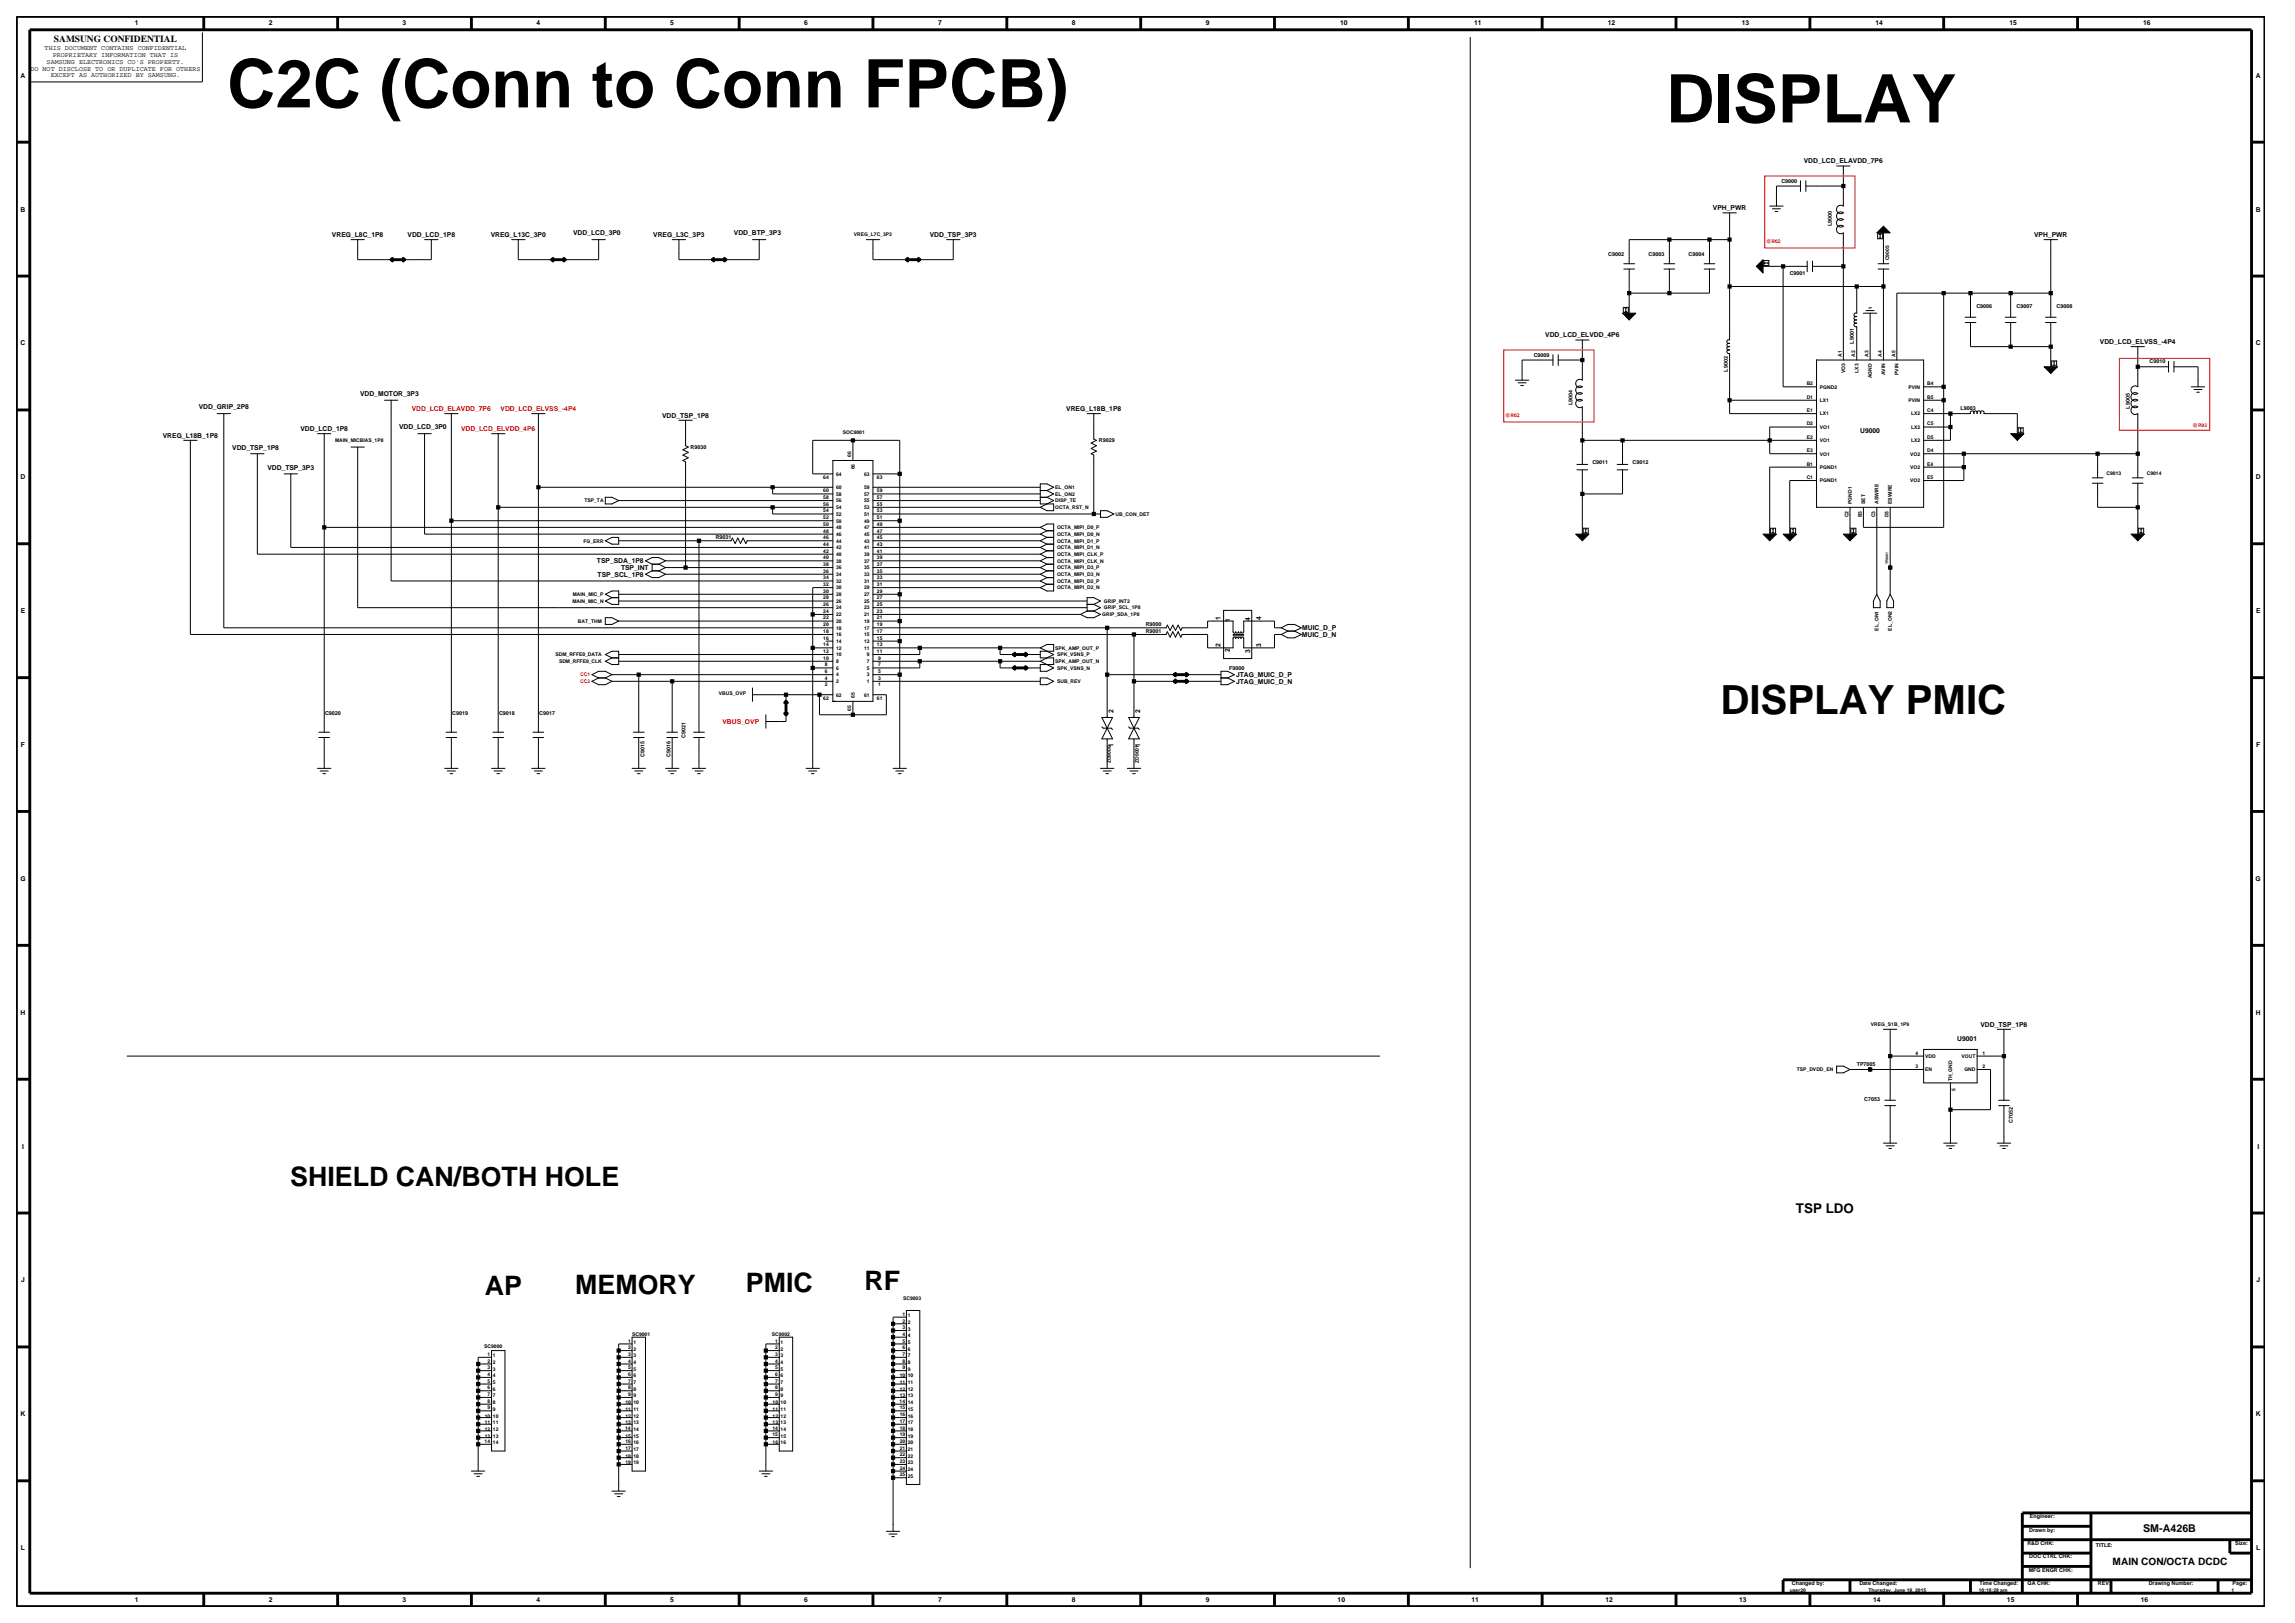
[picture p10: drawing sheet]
<svg xmlns="http://www.w3.org/2000/svg" width="420mm" height="297mm" viewBox="0 0 420 297" stroke-linecap="round" stroke-linejoin="round" font-family="sans-serif">
<defs><g id="words">
<g font-size="12.3">
<text x="41.6" y="19.6">C2C (Conn to Conn FPCB)</text>
<text x="304.9" y="22.4">DISPLAY</text>
</g>
<text font-size="7.4" x="314.9" y="130.7">DISPLAY PMIC</text>
<g font-size="4.9">
<text x="53.1" y="217.1">SHIELD CAN/BOTH HOLE</text>
<text x="88.7" y="237">AP</text>
<text x="105.3" y="236.7">MEMORY</text>
<text x="136.5" y="236.4">PMIC</text>
<text x="158.2" y="236.1">RF</text>
</g>
<text font-size="2.5" x="328.7" y="222">TSP LDO</text>
<text font-size="2" x="392.2" y="280.3">SM-A426B</text>
<text font-size="1.9" x="386.6" y="286.3">MAIN CON/OCTA DCDC</text>
<text font-size="1.7" x="9.9" y="7.7">SAMSUNG CONFIDENTIAL</text>
<g font-size="1.2">
<text x="24.7" y="4.7">1</text>
<text x="49.2" y="4.7">2</text>
<text x="73.7" y="4.7">3</text>
<text x="98.2" y="4.7">4</text>
<text x="122.7" y="4.7">5</text>
<text x="147.2" y="4.7">6</text>
<text x="171.7" y="4.7">7</text>
<text x="196.2" y="4.7">8</text>
<text x="220.7" y="4.7">9</text>
<text x="245.3" y="4.7">10</text>
<text x="269.8" y="4.7">11</text>
<text x="294.3" y="4.7">12</text>
<text x="318.7" y="4.7">13</text>
<text x="343.2" y="4.7">14</text>
<text x="367.7" y="4.7">15</text>
<text x="392.2" y="4.7">16</text>
<text x="8.2" y="9.2">THIS DOCUMENT CONTAINS CONFIDENTIAL</text>
<text x="8.5" y="11.7">SAMSUNG ELECTRONICS CO'S PROPERTY.</text>
<text x="9.6" y="10.5">PROPRIETARY INFORMATION THAT IS</text>
<text x="3.8" y="14.2">A</text>
<text x="5.6" y="12.9">DO NOT DISCLOSE TO OR DUPLICATE FOR OTHERS</text>
<text x="9.3" y="14.1">EXCEPT AS AUTHORIZED BY SAMSUNG.</text>
<text x="412.8" y="14.2">A</text>
<text x="330.1" y="29.9">VDD_LCD_ELAVDD_7P6</text>
<text x="3.8" y="38.7">B</text>
<text x="313.5" y="38.5">VPH_PWR</text>
<text x="412.8" y="38.7">B</text>
<text x="60.8" y="43.4">VREG_L8C_1P8</text>
<text x="74.6" y="43.4">VDD_LCD_1P8</text>
<text x="89.8" y="43.4">VREG_L13C_3P0</text>
<text x="104.9" y="43.1">VDD_LCD_3P0</text>
<text x="119.5" y="43.4">VREG_L3C_3P3</text>
<text x="134.3" y="43.1">VDD_BTP_3P3</text>
<text x="170.2" y="43.4">VDD_TSP_3P3</text>
<text x="372.2" y="43.4">VPH_PWR</text>
<text x="3.8" y="63.2">C</text>
<text x="282.8" y="61.7">VDD_LCD_ELVDD_4P6</text>
<text x="384.3" y="63">VDD_LCD_ELVSS_-4P4</text>
<text x="412.8" y="63.2">C</text>
<text x="36.4" y="74.9">VDD_GRIP_2P8</text>
<text x="65.9" y="72.4">VDD_MOTOR_3P3</text>
<text x="121.2" y="76.4">VDD_TSP_1P8</text>
<text x="195.1" y="75.2">VREG_L18B_1P8</text>
<text x="29.8" y="80.1">VREG_L18B_1P8</text>
<text x="42.5" y="82.3">VDD_TSP_1P8</text>
<text x="55" y="78.9">VDD_LCD_1P8</text>
<text x="73" y="78.6">VDD_LCD_3P0</text>
<text x="340.4" y="79.2">U9000</text>
<text x="3.8" y="87.7">D</text>
<text x="48.9" y="85.9">VDD_TSP_3P3</text>
<text x="412.8" y="87.7">D</text>
<text x="109.2" y="103.1">TSP_SDA_1P8</text>
<text x="109.4" y="105.5">TSP_SCL_1P8</text>
<text x="113.7" y="104.3">TSP_INT</text>
<text x="3.8" y="112.2">E</text>
<text x="223.3" y="113.4" transform="rotate(-90 223.3 113.4)">1</text>
<text x="225.1" y="113.8" transform="rotate(-90 225.1 113.8)">1</text>
<text x="228.8" y="113.6" transform="rotate(-90 228.8 113.6)">4</text>
<text x="230.8" y="113.4" transform="rotate(-90 230.8 113.4)">4</text>
<text x="412.9" y="112.2">E</text>
<text x="223.3" y="118.3" transform="rotate(-90 223.3 118.3)">2</text>
<text x="225.1" y="119.4" transform="rotate(-90 225.1 119.4)">2</text>
<text x="228.8" y="119.5" transform="rotate(-90 228.8 119.5)">3</text>
<text x="230.8" y="118.3" transform="rotate(-90 230.8 118.3)">3</text>
<text x="238.3" y="116.5">MUIC_D_N</text>
<text x="238.3" y="115.3">MUIC_D_P</text>
<text x="226.2" y="123.9">JTAG_MUIC_D_P</text>
<text x="226.2" y="125.1">JTAG_MUIC_D_N</text>
<text x="203.8" y="130.5" transform="rotate(-90 203.8 130.5)">2</text>
<text x="208.7" y="130.5" transform="rotate(-90 208.7 130.5)">2</text>
<text x="3.8" y="136.7">F</text>
<text x="203.8" y="136.7" transform="rotate(-90 203.8 136.7)">1</text>
<text x="208.7" y="136.7" transform="rotate(-90 208.7 136.7)">1</text>
<text x="412.9" y="136.7">F</text>
<text x="3.7" y="161.2">G</text>
<text x="412.8" y="161.2">G</text>
<text x="3.8" y="185.7">H</text>
<text x="412.8" y="185.7">H</text>
<text x="358.2" y="190.5">U9001</text>
<text x="362.4" y="187.9">VDD_TSP_1P8</text>
<text x="4" y="210.2">I</text>
<text x="413.1" y="210.2">I</text>
<text x="3.9" y="234.7">J</text>
<text x="412.9" y="234.7">J</text>
<text x="3.8" y="259.2">K</text>
<text x="412.8" y="259.2">K</text>
<text x="3.8" y="283.7">L</text>
<text x="412.9" y="283.7">L</text>
<text x="24.7" y="293.2">1</text>
<text x="49.2" y="293.2">2</text>
<text x="73.7" y="293.2">3</text>
<text x="98.2" y="293.2">4</text>
<text x="122.7" y="293.2">5</text>
<text x="147.2" y="293.2">6</text>
<text x="171.7" y="293.2">7</text>
<text x="196.2" y="293.2">8</text>
<text x="220.7" y="293.2">9</text>
<text x="244.8" y="293.2">10</text>
<text x="269.3" y="293.2">11</text>
<text x="293.8" y="293.2">12</text>
<text x="318.3" y="293.2">13</text>
<text x="342.8" y="293.2">14</text>
<text x="367.3" y="293.2">15</text>
<text x="391.8" y="293.2">16</text>
</g>
<g font-size="1.2" fill="#f00">
<text x="75.4" y="75.2">VDD_LCD_ELAVDD_7P6</text>
<text x="91.6" y="75.2">VDD_LCD_ELVSS_-4P4</text>
<text x="84.4" y="78.9">VDD_LCD_ELVDD_4P6</text>
<text x="132.2" y="132.5">VBUS_OVP</text>
</g>
<g font-size="1">
<text x="326" y="33.4">C9000</text>
<text x="335.2" y="41.4" transform="rotate(-90 335.2 41.4)">L9000</text>
<text x="294.3" y="46.8">C9002</text>
<text x="301.7" y="46.8">C9003</text>
<text x="309" y="46.8">C9004</text>
<text x="327.5" y="50.3">C9001</text>
<text x="361.7" y="56.4">C9006</text>
<text x="369" y="56.4">C9007</text>
<text x="376.4" y="56.4">C9008</text>
<text x="280.7" y="65.2">C9009</text>
<text x="339.3" y="62.9" transform="rotate(-90 339.3 62.9)">L9001</text>
<text x="316.2" y="68" transform="rotate(-90 316.2 68)">L9002</text>
<text x="393.4" y="66.5">C9010</text>
<text x="287.8" y="74.2" transform="rotate(-90 287.8 74.2)">L9004</text>
<text x="358.8" y="75.1">L9003</text>
<text x="389.8" y="74.8" transform="rotate(-90 389.8 74.8)">L9005</text>
<text x="126.4" y="82.2">R9030</text>
<text x="201.1" y="80.9">R9029</text>
<text x="291.4" y="84.9">C9011</text>
<text x="298.8" y="84.9">C9012</text>
<text x="131" y="98.7">R9031</text>
<text x="209.7" y="114.6">R9000</text>
<text x="209.7" y="115.8">R9001</text>
<text x="225" y="122.6">F9000</text>
<text x="59.5" y="130.8">C9020</text>
<text x="82.8" y="130.8">C9019</text>
<text x="91.3" y="130.8">C9018</text>
<text x="98.7" y="130.8">C9017</text>
<text x="125.5" y="135" transform="rotate(-90 125.5 135)">C9021</text>
<text x="117.9" y="138.4" transform="rotate(-90 117.9 138.4)">C9015</text>
<text x="122.7" y="138.4" transform="rotate(-90 122.7 138.4)">C9016</text>
<text x="339.8" y="195.1">TP7005</text>
<text x="341.2" y="201.5">C7053</text>
<text x="368.4" y="205.5" transform="rotate(-90 368.4 205.5)">C7052</text>
<text x="371.4" y="280.2">Drawn by:</text>
<text x="371.5" y="277.8">Engineer:</text>
<text x="371" y="282.7">R&amp;D CHK:</text>
<text x="371.3" y="287.6">MFG ENGR CHK:</text>
<text x="371.4" y="285.2">DOC CTRL CHK:</text>
<text x="383.6" y="283">TITLE:</text>
<text x="409.1" y="282.7">Size:</text>
<text x="327.9" y="290.1">Changed by:</text>
<text x="340.3" y="290.1">Date Changed:</text>
<text x="362.2" y="290.1">Time Changed:</text>
<text x="371.1" y="290.1">QA CHK:</text>
<text x="383.9" y="290.1">REV:</text>
<text x="393.2" y="290.1">Drawing Number:</text>
<text x="408.6" y="290.1">Page:</text>
</g>
<g font-size=".9">
<text x="156.3" y="43.2">VREG_L7C_3P3</text>
<text x="345.7" y="47.6" transform="rotate(-90 345.7 47.6)">C9005</text>
<text x="337.1" y="65.3" transform="rotate(-90 337.1 65.3)">A1</text>
<text x="339.5" y="65.3" transform="rotate(-90 339.5 65.3)">A2</text>
<text x="342" y="65.3" transform="rotate(-90 342 65.3)">A3</text>
<text x="344.4" y="65.3" transform="rotate(-90 344.4 65.3)">A4</text>
<text x="346.9" y="65.3" transform="rotate(-90 346.9 65.3)">A5</text>
<text x="330.6" y="70.5">B2</text>
<text x="333.1" y="71.1">PGND2</text>
<text x="337.7" y="68.3" transform="rotate(-90 337.7 68.3)">VO3</text>
<text x="340.1" y="68.2" transform="rotate(-90 340.1 68.2)">LX3</text>
<text x="342.6" y="69.2" transform="rotate(-90 342.6 69.2)">AGND</text>
<text x="345" y="68.7" transform="rotate(-90 345 68.7)">AVIN</text>
<text x="347.5" y="68.6" transform="rotate(-90 347.5 68.6)">PVIN</text>
<text x="349.3" y="71.1">PVIN</text>
<text x="352.7" y="70.5">B4</text>
<text x="330.6" y="72.9">D1</text>
<text x="330.6" y="77.9">D2</text>
<text x="330.7" y="75.4">E1</text>
<text x="333.1" y="73.6">LX1</text>
<text x="333.1" y="76">LX1</text>
<text x="349.3" y="73.6">PVIN</text>
<text x="349.7" y="76">LX2</text>
<text x="352.7" y="77.9">C5</text>
<text x="352.7" y="72.9">B5</text>
<text x="352.7" y="75.4">C4</text>
<text x="61.3" y="80.9">MAIN_MICBIAS_1P8</text>
<text x="154.3" y="79.4">SOC9001</text>
<text x="155.8" y="83.5" transform="rotate(-90 155.8 83.5)">66</text>
<text x="330.7" y="82.8">E3</text>
<text x="330.7" y="80.3">E2</text>
<text x="333.1" y="80.9">VO1</text>
<text x="333.1" y="83.4">VO1</text>
<text x="333.1" y="78.5">VO1</text>
<text x="349.6" y="83.4">VO2</text>
<text x="349.7" y="78.5">LX2</text>
<text x="349.7" y="80.9">LX2</text>
<text x="352.7" y="82.8">D4</text>
<text x="352.7" y="80.3">D5</text>
<text x="150.7" y="87.6">64</text>
<text x="153" y="89.5">60</text>
<text x="153" y="87">64</text>
<text x="156.4" y="85.9" transform="rotate(-90 156.4 85.9)">66</text>
<text x="158.1" y="89.5">59</text>
<text x="158.1" y="87">63</text>
<text x="160.5" y="87.6">63</text>
<text x="193.1" y="89.5">EL_ON1</text>
<text x="330.6" y="87.6">C1</text>
<text x="330.6" y="85.2">B1</text>
<text x="333.1" y="85.8">PGND1</text>
<text x="333.1" y="88.3">PGND1</text>
<text x="349.6" y="85.8">VO2</text>
<text x="349.6" y="88.3">VO2</text>
<text x="352.7" y="85.2">E4</text>
<text x="352.7" y="87.6">E5</text>
<text x="385.5" y="86.9">C9013</text>
<text x="392.9" y="86.9">C9014</text>
<text x="107" y="91.9">TSP_TA</text>
<text x="150.7" y="91.3">58</text>
<text x="150.7" y="90.1">60</text>
<text x="150.7" y="95">52</text>
<text x="150.7" y="93.8">54</text>
<text x="150.7" y="92.5">56</text>
<text x="153" y="90.7">58</text>
<text x="153" y="95.6">50</text>
<text x="153" y="94.4">52</text>
<text x="153" y="93.2">54</text>
<text x="153" y="91.9">56</text>
<text x="158.1" y="94.4">51</text>
<text x="158.1" y="93.2">53</text>
<text x="158.1" y="91.9">55</text>
<text x="158.1" y="90.7">57</text>
<text x="158.1" y="95.6">49</text>
<text x="160.5" y="90.1">59</text>
<text x="160.5" y="95">51</text>
<text x="160.5" y="93.8">53</text>
<text x="160.5" y="92.5">55</text>
<text x="160.5" y="91.3">57</text>
<text x="193.1" y="93.2">OCTA_RST_N</text>
<text x="193.1" y="91.9">DISP_TE</text>
<text x="193.1" y="90.7">EL_ON2</text>
<text x="204.2" y="94.4">UB_CON_DET</text>
<text x="338.3" y="94.6" transform="rotate(-90 338.3 94.6)">C2</text>
<text x="338.9" y="92.2" transform="rotate(-90 338.9 92.2)">PGND1</text>
<text x="340.7" y="94.6" transform="rotate(-90 340.7 94.6)">B3</text>
<text x="341.3" y="92.2" transform="rotate(-90 341.3 92.2)">SET</text>
<text x="343.2" y="94.6" transform="rotate(-90 343.2 94.6)">C3</text>
<text x="343.8" y="92.2" transform="rotate(-90 343.8 92.2)">ASWIRE</text>
<text x="345.6" y="94.6" transform="rotate(-90 345.6 94.6)">D3</text>
<text x="346.2" y="92.2" transform="rotate(-90 346.2 92.2)">ESWIRE</text>
<text x="106.8" y="99.3">FG_ERR</text>
<text x="150.7" y="96.2">50</text>
<text x="150.7" y="99.9">44</text>
<text x="150.7" y="98.7">46</text>
<text x="150.7" y="97.4">48</text>
<text x="150.7" y="101.1">42</text>
<text x="153" y="99.3">44</text>
<text x="153" y="98.1">46</text>
<text x="153" y="96.8">48</text>
<text x="153" y="101.7">40</text>
<text x="153" y="100.5">42</text>
<text x="158.1" y="99.3">43</text>
<text x="158.1" y="98.1">45</text>
<text x="158.1" y="96.8">47</text>
<text x="158.1" y="101.7">39</text>
<text x="158.1" y="100.5">41</text>
<text x="160.5" y="99.9">43</text>
<text x="160.5" y="98.7">45</text>
<text x="160.5" y="97.4">47</text>
<text x="160.5" y="96.2">49</text>
<text x="160.5" y="101.1">41</text>
<text x="193.4" y="101.7">OCTA_MIPI_CLK_P</text>
<text x="193.4" y="100.5">OCTA_MIPI_D1_N</text>
<text x="193.4" y="99.3">OCTA_MIPI_D1_P</text>
<text x="193.4" y="98.1">OCTA_MIPI_D0_N</text>
<text x="193.4" y="96.8">OCTA_MIPI_D0_P</text>
<text x="150.7" y="104.8">36</text>
<text x="150.7" y="103.6">38</text>
<text x="150.7" y="102.4">40</text>
<text x="150.7" y="107.2">32</text>
<text x="150.7" y="106">34</text>
<text x="153" y="104.2">36</text>
<text x="153" y="103">38</text>
<text x="153" y="107.9">30</text>
<text x="153" y="106.6">32</text>
<text x="153" y="105.4">34</text>
<text x="158.1" y="103">37</text>
<text x="158.1" y="107.9">29</text>
<text x="158.1" y="106.6">31</text>
<text x="158.1" y="105.4">33</text>
<text x="158.1" y="104.2">35</text>
<text x="160.5" y="103.6">37</text>
<text x="160.5" y="102.4">39</text>
<text x="160.5" y="107.2">31</text>
<text x="160.5" y="106">33</text>
<text x="160.5" y="104.8">35</text>
<text x="193.4" y="107.9">OCTA_MIPI_D2_N</text>
<text x="193.4" y="106.6">OCTA_MIPI_D2_P</text>
<text x="193.4" y="105.4">OCTA_MIPI_D3_N</text>
<text x="193.4" y="104.2">OCTA_MIPI_D3_P</text>
<text x="193.4" y="103">OCTA_MIPI_CLK_N</text>
<text x="104.8" y="110.3">MAIN_MIC_N</text>
<text x="104.8" y="109.1">MAIN_MIC_P</text>
<text x="105.8" y="114">BAT_THM</text>
<text x="150.7" y="108.5">30</text>
<text x="150.7" y="113.4">22</text>
<text x="150.7" y="112.1">24</text>
<text x="150.7" y="110.9">26</text>
<text x="150.7" y="109.7">28</text>
<text x="153" y="112.8">22</text>
<text x="153" y="111.5">24</text>
<text x="153" y="110.3">26</text>
<text x="153" y="109.1">28</text>
<text x="153" y="114">20</text>
<text x="158.1" y="112.8">21</text>
<text x="158.1" y="111.5">23</text>
<text x="158.1" y="110.3">25</text>
<text x="158.1" y="109.1">27</text>
<text x="158.1" y="114">19</text>
<text x="160.5" y="108.5">29</text>
<text x="160.5" y="113.4">21</text>
<text x="160.5" y="112.1">23</text>
<text x="160.5" y="110.9">25</text>
<text x="160.5" y="109.7">27</text>
<text x="201.7" y="112.8">GRIP_SDA_1P8</text>
<text x="202" y="111.5">GRIP_SCL_1P8</text>
<text x="202" y="110.3">GRIP_INT2</text>
<text x="150.7" y="118.3">14</text>
<text x="150.7" y="117">16</text>
<text x="150.7" y="115.8">18</text>
<text x="150.7" y="114.6">20</text>
<text x="150.7" y="119.5">12</text>
<text x="153" y="117.6">14</text>
<text x="153" y="116.4">16</text>
<text x="153" y="115.2">18</text>
<text x="153" y="118.9">12</text>
<text x="158.1" y="116.4">15</text>
<text x="158.1" y="115.2">17</text>
<text x="158.1" y="118.9">11</text>
<text x="158.1" y="117.6">13</text>
<text x="160.5" y="117">15</text>
<text x="160.5" y="115.8">17</text>
<text x="160.5" y="114.6">19</text>
<text x="160.5" y="119.5">11</text>
<text x="160.5" y="118.3">13</text>
<text x="193.1" y="118.9">SPK_AMP_OUT_P</text>
<text x="343.8" y="115.4" transform="rotate(-90 343.8 115.4)">EL_ON1</text>
<text x="346.2" y="115.4" transform="rotate(-90 346.2 115.4)">EL_ON2</text>
<text x="101.6" y="120.1">SDM_RFFE0_DATA</text>
<text x="102.3" y="121.3">SDM_RFFE0_CLK</text>
<text x="150.7" y="120.7">10</text>
<text x="150.9" y="121.9">8</text>
<text x="150.9" y="123.2">6</text>
<text x="150.9" y="124.4">4</text>
<text x="150.9" y="125.6">2</text>
<text x="153" y="121.3">8</text>
<text x="153" y="122.5">6</text>
<text x="153" y="123.8">4</text>
<text x="153" y="125">2</text>
<text x="153" y="120.1">10</text>
<text x="158.6" y="121.3">7</text>
<text x="158.6" y="120.1">9</text>
<text x="158.6" y="122.5">5</text>
<text x="158.6" y="123.8">3</text>
<text x="158.6" y="125">1</text>
<text x="160.7" y="121.9">7</text>
<text x="160.7" y="120.7">9</text>
<text x="160.7" y="123.2">5</text>
<text x="160.7" y="124.4">3</text>
<text x="160.7" y="125.6">1</text>
<text x="193.1" y="121.3">SPK_AMP_OUT_N</text>
<text x="193.4" y="120.1">SPK_VSNS_P</text>
<text x="193.4" y="122.5">SPK_VSNS_N</text>
<text x="193.4" y="125">SUB_REV</text>
<text x="131.5" y="127.2">VBUS_OVP</text>
<text x="150.7" y="128.1">62</text>
<text x="153" y="127.5">62</text>
<text x="155.8" y="130.1" transform="rotate(-90 155.8 130.1)">65</text>
<text x="156.4" y="127.7" transform="rotate(-90 156.4 127.7)">65</text>
<text x="158.1" y="127.5">61</text>
<text x="160.5" y="128.1">61</text>
<text x="203.3" y="139.7" transform="rotate(-90 203.3 139.7)">ZD9000</text>
<text x="208.4" y="139.6" transform="rotate(-90 208.4 139.6)">ZD9001</text>
<text x="342.4" y="187.8">VREG_S1B_1P9</text>
<text x="328.8" y="196">TSP_DVDD_EN</text>
<text x="350.6" y="195.4">3</text>
<text x="350.6" y="193">4</text>
<text x="352.3" y="196">EN</text>
<text x="352.3" y="193.6">VDD</text>
<text x="357.3" y="197.9" transform="rotate(-90 357.3 197.9)">TH_GND</text>
<text x="359" y="193.6">VOUT</text>
<text x="359.5" y="196">GND</text>
<text x="362.8" y="193">1</text>
<text x="362.8" y="195.4">2</text>
<text x="357.9" y="199.6" transform="rotate(-90 357.9 199.6)">5</text>
<text x="165.3" y="237.9">SC9003</text>
<text x="114.9" y="245.7">1</text>
<text x="115.7" y="244.4">SC9001</text>
<text x="115.9" y="245.9">1</text>
<text x="141.3" y="244.4">SC9002</text>
<text x="141.9" y="245.7">1</text>
<text x="142.9" y="245.9">1</text>
<text x="165.2" y="243.2">3</text>
<text x="165.2" y="244.4">4</text>
<text x="165.2" y="245.7">5</text>
<text x="165.2" y="242">2</text>
<text x="165.2" y="240.8">1</text>
<text x="166.1" y="243.5">3</text>
<text x="166.1" y="244.7">4</text>
<text x="166.1" y="245.9">5</text>
<text x="166.1" y="242.2">2</text>
<text x="166.1" y="241">1</text>
<text x="88.6" y="246.6">SC9000</text>
<text x="89.2" y="249.3">2</text>
<text x="89.2" y="250.6">3</text>
<text x="89.2" y="251.8">4</text>
<text x="89.2" y="248.1">1</text>
<text x="90.2" y="250.8">3</text>
<text x="90.2" y="248.4">1</text>
<text x="90.2" y="249.6">2</text>
<text x="114.9" y="246.9">2</text>
<text x="114.9" y="248.1">3</text>
<text x="114.9" y="249.3">4</text>
<text x="114.9" y="250.6">5</text>
<text x="114.9" y="251.8">6</text>
<text x="115.9" y="247.1">2</text>
<text x="115.9" y="248.4">3</text>
<text x="115.9" y="249.6">4</text>
<text x="115.9" y="250.8">5</text>
<text x="141.9" y="246.9">2</text>
<text x="141.9" y="248.1">3</text>
<text x="141.9" y="249.3">4</text>
<text x="141.9" y="250.6">5</text>
<text x="141.9" y="251.8">6</text>
<text x="142.9" y="247.1">2</text>
<text x="142.9" y="248.4">3</text>
<text x="142.9" y="249.6">4</text>
<text x="142.9" y="250.8">5</text>
<text x="165.2" y="249.3">8</text>
<text x="165.2" y="250.6">9</text>
<text x="165.2" y="246.9">6</text>
<text x="165.2" y="248.1">7</text>
<text x="166.1" y="249.6">8</text>
<text x="166.1" y="250.8">9</text>
<text x="166.1" y="247.1">6</text>
<text x="166.1" y="248.4">7</text>
<text x="89.2" y="253">5</text>
<text x="89.2" y="254.2">6</text>
<text x="89.2" y="255.5">7</text>
<text x="89.2" y="256.7">8</text>
<text x="89.2" y="257.9">9</text>
<text x="90.2" y="252">4</text>
<text x="90.2" y="253.3">5</text>
<text x="90.2" y="254.5">6</text>
<text x="90.2" y="255.7">7</text>
<text x="90.2" y="256.9">8</text>
<text x="114.4" y="256.9">10</text>
<text x="114.9" y="255.5">9</text>
<text x="114.9" y="253">7</text>
<text x="114.9" y="254.2">8</text>
<text x="115.9" y="255.7">9</text>
<text x="115.9" y="252">6</text>
<text x="115.9" y="253.3">7</text>
<text x="115.9" y="254.5">8</text>
<text x="115.9" y="256.9">10</text>
<text x="141.4" y="256.9">10</text>
<text x="141.9" y="255.5">9</text>
<text x="141.9" y="253">7</text>
<text x="141.9" y="254.2">8</text>
<text x="142.9" y="255.7">9</text>
<text x="142.9" y="252">6</text>
<text x="142.9" y="253.3">7</text>
<text x="142.9" y="254.5">8</text>
<text x="142.9" y="256.9">10</text>
<text x="164.6" y="256.7">14</text>
<text x="164.7" y="252">10</text>
<text x="164.7" y="253.3">11</text>
<text x="164.7" y="254.5">12</text>
<text x="164.7" y="255.7">13</text>
<text x="164.7" y="257.9">15</text>
<text x="166.1" y="252">10</text>
<text x="166.1" y="253.3">11</text>
<text x="166.1" y="254.5">12</text>
<text x="166.1" y="255.7">13</text>
<text x="166.1" y="256.9">14</text>
<text x="88.7" y="259.4">10</text>
<text x="88.7" y="260.6">11</text>
<text x="88.7" y="261.8">12</text>
<text x="88.7" y="263.1">13</text>
<text x="90.2" y="258.2">9</text>
<text x="90.2" y="259.4">10</text>
<text x="90.2" y="260.6">11</text>
<text x="90.2" y="261.8">12</text>
<text x="90.2" y="263.1">13</text>
<text x="114.4" y="261.6">14</text>
<text x="114.4" y="258.2">11</text>
<text x="114.4" y="259.4">12</text>
<text x="114.4" y="260.6">13</text>
<text x="114.4" y="263.1">15</text>
<text x="115.9" y="258.2">11</text>
<text x="115.9" y="259.4">12</text>
<text x="115.9" y="260.6">13</text>
<text x="115.9" y="261.8">14</text>
<text x="115.9" y="263.1">15</text>
<text x="141.3" y="261.6">14</text>
<text x="141.3" y="262.8">15</text>
<text x="141.4" y="258.2">11</text>
<text x="141.4" y="259.4">12</text>
<text x="141.4" y="260.6">13</text>
<text x="142.9" y="258.2">11</text>
<text x="142.9" y="259.4">12</text>
<text x="142.9" y="260.6">13</text>
<text x="142.9" y="261.8">14</text>
<text x="142.9" y="263.1">15</text>
<text x="164.7" y="259.2">16</text>
<text x="164.7" y="260.4">17</text>
<text x="164.7" y="261.6">18</text>
<text x="164.7" y="262.8">19</text>
<text x="166.1" y="259.4">16</text>
<text x="166.1" y="260.6">17</text>
<text x="166.1" y="261.8">18</text>
<text x="166.1" y="263.1">19</text>
<text x="166.1" y="258.2">15</text>
<text x="88.7" y="264">14</text>
<text x="90.2" y="264.3">14</text>
<text x="114.4" y="268">19</text>
<text x="114.4" y="264">16</text>
<text x="114.4" y="265.3">17</text>
<text x="114.4" y="266.7">18</text>
<text x="115.9" y="268">19</text>
<text x="115.9" y="264.3">16</text>
<text x="115.9" y="265.5">17</text>
<text x="115.9" y="266.7">18</text>
<text x="141.4" y="264.3">16</text>
<text x="142.9" y="264.3">16</text>
<text x="164.7" y="267.7">23</text>
<text x="164.7" y="268.9">24</text>
<text x="164.7" y="264">20</text>
<text x="164.7" y="265.3">21</text>
<text x="164.7" y="266.5">22</text>
<text x="166.1" y="268">23</text>
<text x="166.1" y="269.2">24</text>
<text x="166.1" y="264.3">20</text>
<text x="166.1" y="265.5">21</text>
<text x="166.1" y="266.7">22</text>
<text x="164.7" y="270.2">25</text>
<text x="166.1" y="270.4">25</text>
<text x="327.5" y="291.2">user20</text>
<text x="341.9" y="291.2">Thursday, June 18, 2015</text>
<text x="362.1" y="291.2">10:18:28 am</text>
<text x="408.4" y="291.2">1</text>
</g>
<g font-size=".9" fill="#f00">
<text x="323.2" y="44.5">@R02</text>
<text x="275.4" y="76.3">@R02</text>
<text x="401.3" y="78.2">@R02</text>
<text x="106.2" y="125">CC2</text>
<text x="106.2" y="123.8">CC1</text>
</g>
<text font-size=".6" x="345.5" y="103.2" transform="rotate(-90 345.5 103.2)">TP9001</text>
</g></defs>
<!-- layer: MFD Layer /idea/tmp/Extended-Print.sj47.park.sheet9.3.mfd -->
<g fill="none" stroke="#000" stroke-width=".18">
<path d="M37 5.9v9.1h-31.5M269.1 6.8v280.1M315.3 38.9h2.4M316.5 38.9v23.3M323.9 37.7h2.4M324.4 38.2h1.4M324.9 38.7h.4M329.5 34h-4.4v3.7M329.5 33.1v1.9M330.5 34h6.8M330.5 33.1v1.9M336.1 30.4h2.5"/>
<path d="M337.3 30.4v7.3a.78 .78 0 0 0-1 .1 .78 .78 0 0 0 0 1.1 .78 .78 0 0 0 1 0M337.4 38.9a.78 .78 0 0 0-1.1 .1 .78 .78 0 0 0 0 1.1 .78 .78 0 0 0 1 .1 .78 .78 0 0 0-1 .1 .78 .78 0 0 0 0 1 .78 .78 0 0 0 1 .1M64.2 43.9h2.5M65.5 43.9v3.6h6.1M77.7 43.9h2.5M78.9 43.9v3.6h-4.9M93.6 43.9h2.5M94.8 43.9v3.6h6.2M108.3 43.9h2.5M109.6 43.9v3.6h-6.2M123 43.9h2.5M124.2 43.9v3.6h6.2"/>
<path d="M137.7 43.9h2.5M138.9 43.9v3.6h-6.1M158.5 43.9h2.5M159.8 43.9v3.6h6.1M173.2 43.9h2.5M174.4 43.9v3.6h-6.1M297.1 56.3h.9v.9h-.9zM297.2 49.2h1.9M297.2 48.3h1.9M297.4 56.4h.3M297.4 57h.3M297.5 56.4v.6"/>
<path d="M298.2 49.2v8.1M304.5 49.2h2M304.5 48.3h2M305.5 43.9v4.4M305.5 49.2v4.4M311.9 49.2h1.9M311.9 48.3h1.9M312.8 43.9v4.4M312.8 49.2v4.4h-14.6M316.5 43.9h-18.3v4.4M316.5 52.4h28.2M322.7 48.7h8"/>
<path d="M322.8 47.7h.9v.9h-.9zM323 48v.3M323 48.1h.6M323.6 48v.3M326.3 48.7v22.1h6.1M330.7 47.8v1.9M331.7 48.7h5.6M331.7 47.8v1.9M337.4 41.4a.78 .78 0 0 0-1.1 .1 .78 .78 0 0 0 0 1 .78 .78 0 0 0 1 .1v23.3M339.8 52.4v4.9M339.8 59.1a.35 .35 0 0 0-.5 .3 .35 .35 0 0 0 .5 .4v6.1M339.8 57.3a.35 .35 0 0 0-.5 .3 .35 .35 0 0 0 .5 .3 .35 .35 0 0 0-.5 .3 .35 .35 0 0 0 .5 .3 .34 .34 0 0 0-.5 .3 .34 .34 0 0 0 .5 .3"/>
<path d="M341 57.3h2.5M341.5 56.8h1.5M342 56.3h.5M342.2 57.3v8.6M343.6 42.8h.9v.9h-.9zM343.7 49.2h2M343.7 48.3h2M343.9 43.5h.3M343.9 42.9h.3M344.1 42.9v.6M344.7 42.6v5.7M344.7 49.2v16.7"/>
<path d="M355.7 53.6v42.9h-14.7v-3.7M359.6 58h2M359.6 59h2M360.6 59v4.4h14.7M360.6 53.6v4.4M367 58h1.9M367 59h1.9M368 53.6v4.4M368 59v4.4M374.1 43.9h2.4M374.3 58h2M374.3 59h2"/>
<path d="M375.3 43.9v14.1M375.3 59v8.1M375.3 53.6h-28.2v12.3M39.7 75.7h2.5M41 75.7v39.2h111.4M58.1 79.4h2.5M59.3 79.4v54.6M70.4 73.2h2.4M71.6 73.2v33.1h80.8M76.5 79.4h2.4M77.7 79.4v18.3h74.7M81.4 75.7h2.4"/>
<path d="M82.6 75.7v58.3M90 79.4h2.4M91.2 79.4v54.6M97.3 75.7h2.4M98.5 75.7v58.3M124.2 76.9h2.5M125.5 76.9v4.7l.5 .2-1 .5 1 .5-1 .5 1 .5-1 .5 .5 .2v19.4M198.9 75.7h2.5M200.2 75.7v4.6l.5 .3-1 .5 1 .5-1 .5 1 .4-1 .5 .5 .3v10.8M277.3 69.6h2.5M277.8 70h1.5M278.3 70.5h.5"/>
<path d="M284.2 65.9h-5.6v3.7M284.2 64.9v2M285.2 65.9h4.4M285.2 64.9v2M288.4 62.2h2.4M289.6 62.2v7.4M289.6 69.6a.76 .76 0 0 0-1 .1 .76 .76 0 0 0 0 1 .76 .76 0 0 0 1 .1 .76 .76 0 0 0-1 .1 .76 .76 0 0 0 0 1 .76 .76 0 0 0 1 .1 .78 .78 0 0 0-1.1 .1 .78 .78 0 0 0 0 1 .78 .78 0 0 0 1.1 .1 .76 .76 0 0 0-1 .1 .76 .76 0 0 0 0 1 .76 .76 0 0 0 1 .1v10.6M316.5 73.2h15.9M316.5 64a.35 .35 0 0 0-.5 .3 .35 .35 0 0 0 .5 .4v11h15.9M316.5 62.2a.35 .35 0 0 0-.5 .3 .35 .35 0 0 0 .5 .3 .34 .34 0 0 0-.5 .3 .34 .34 0 0 0 .5 .3M316.5 63.4a.35 .35 0 0 0-.5 .3 .35 .35 0 0 0 .5 .3M332.4 65.9h19.6v26.9h-19.6z"/>
<path d="M332.4 78.1h-8.5v4.9h8.5M352 75.7h8.6a.35 .35 0 0 1 .3-.5 .35 .35 0 0 1 .3 .5M352 73.2h3.7M352 78.1h4.9M352 70.8h3.7M356.9 75.7v4.9h-4.9M361.2 75.7a.34 .34 0 0 1 .3-.5 .34 .34 0 0 1 .3 .5M361.8 75.7a.35 .35 0 0 1 .3-.5 .35 .35 0 0 1 .4 .5 .35 .35 0 0 1 .3-.5 .35 .35 0 0 1 .3 .5M363.1 75.7h6.1v3.7M369.3 78.3h1v.9h-1zM369.6 78.4h.3M369.6 79.1h.3"/>
<path d="M369.8 78.4v.7M375.5 66h.9v1h-.9zM375.8 66.2h.3M375.8 66.8h.3M375.9 66.2v.6M390 63.4h2.4M391.2 63.4v7.4a.78 .78 0 0 0-1 .1 .78 .78 0 0 0 0 1 .78 .78 0 0 0 1 .1 .78 .78 0 0 0-1 .1 .78 .78 0 0 0 0 1.1 .78 .78 0 0 0 1 0 .78 .78 0 0 0-1 .1 .78 .78 0 0 0 0 1.1 .78 .78 0 0 0 1 .1 .78 .78 0 0 0-1 0 .78 .78 0 0 0 0 1.1 .78 .78 0 0 0 1 .1v11.7M391.2 67.1h5.7M396.9 66.1v2M397.8 67.1h4.5v3.7M397.8 66.1v2M401 70.8h2.5"/>
<path d="M401.5 71.3h1.5M402 71.8h.5M33.6 80.6h2.5M34.8 80.6v35.5h117.6M45.9 83h2.4M47.1 83v18.4h105.3M52 86.7h2.4M53.2 86.7v13.5h99.2M59.3 96.5h93.1M64.2 81.8h2.5M65.5 81.8v29.4h86.9M82.6 95.3h69.8"/>
<path d="M91.2 92.8h61.2M98.5 89.2h53.9M110.8 99l1.2-.7h1.2v1.3h-1.2zM110.8 91h1.2l1.2 .6-1.2 .6h-1.2zM113.2 99h20.6l.2-.5 .5 .9 .5-.9 .5 .9 .5-.9 .5 .9 .2-.4h15.7M113.2 91.6h39.2M127.9 99v35M141.4 92.8v1.3h11M141.4 89.2v1.2h11M152.4 86.7h-3.7v-6.1h16v60M152.4 84.3h7.4v44h-7.4zM156.1 80.6v3.7"/>
<path d="M159.8 86.7h4.9M159.8 99h30.6M159.8 92.8h30.6M159.8 97.7h30.6M159.8 96.5h30.6M159.8 95.3h4.9M159.8 94.1h41.6M159.8 91.6h30.6M159.8 90.4h30.6M159.8 89.2h30.6M190.4 96.5l1.2-.6h1.2v12.2h-1.2l-1.2-.6M190.4 96.5l1.2 .6"/>
<path d="M190.4 91h1.2M190.4 97.7l1.2 .6M190.4 89.8h1.2M190.4 99l1.2 .6M191.6 89.8l1.2-.6-1.2-.7h-1.2v3.7h2.4v1.3h-1.2l-1.2-.7M191.6 99.6h1.2M191.6 99.6l-1.2 .6M191.6 97.1h1.2M191.6 98.3h1.2M191.6 91l1.2 .6-2.4 1.2M191.6 97.1l-1.2 .6M191.6 89.8l1.2 .6-1.2 .6"/>
<path d="M191.6 98.3l-1.2 .7M201.4 93.5h1.2l1.3 .6-1.3 .6h-1.2zM288.6 86h2M288.6 85h2M289.6 86v11.7M289.6 80.6h42.8M289.7 96.7h1v.9h-1zM290 96.8h.3M290 97.4h.3M290.2 96.8v.6M295.9 86h2M295.9 85h2"/>
<path d="M296.9 80.6v4.4M296.9 86v4.4h-7.3M324 96.7h.9v.9h-.9zM324.3 96.8h.3M324.3 97.4h.3M324.5 96.8v.6M327.7 96.7h.9v.9h-.9zM328 96.8h.3M328 97.4h.3M328.2 96.8v.6M332.4 85.5h-8.5v12.2M332.4 87.9h-4.9v9.8"/>
<path d="M338.6 92.8v4.9M338.7 96.7h.9v.9h-.9zM339 96.8h.3M339 97.4h.3M339.2 96.8v.6M343.5 92.8v15.9M345.9 92.8v15.9M352 83h39.2M352 85.5h7.4M359.4 83v4.9h-7.4M382.9 88.4h2M382.9 87.4h2"/>
<path d="M383.9 88.4v4.4h7.3M383.9 83v4.4M390.2 88.4h2M390.2 87.4h2M391.2 88.4v9.3M391.4 96.7h.9v.9h-.9zM391.7 96.8h.3M391.7 97.4h.3M391.8 96.8v.6M110.8 108.7l1.2-.6h1.2v2.5h-1.2l-1.2-.6 1.2-.6zM110.8 119.8l1.2-.6h1.2v2.4h-1.2l-1.2-.6 1.2-.6zM110.8 113h1.2l1.2 .6-1.2 .7h-1.2z"/>
<path d="M112 109.4h1.2M113.2 113.6h39.2M113.2 119.8h39.2M113.2 110h39.2M113.2 108.7h39.2M119.3 103.2h1.3M119.3 104.5h1.3M119.3 103.2v1.3M119.3 104.5l-1.2 .6 1.2 .6h1.3l1.2-.6M120.6 103.2l1.2 .7M120.6 104.5l1.2 .6M121.8 103.9l-1.2 .6"/>
<path d="M121.8 102.6l-1.2-.6h-1.3l-1.2 .6 1.2 .6M121.8 102.6l-1.2 .6M121.8 105.1h30.6M121.8 103.9h30.6M121.8 102.6h30.6M148.7 118.6h3.7M148.7 112.4h3.7M151.2 117.3h1.2M152.4 107.5h-3.7v33.1M159.8 114.9h53.6l.2-.5 .5 1 .5-1 .5 1 .5-1 .5 1 .2-.5h4.7v-1.3h4.7v2l.2 .3 .2-.3 .3 .3 .2-.3 .3 .3 .2-.3 .1 .2h.3l.1-2.2h5.6v1.3h1.3M159.8 116.1h53.6l.2-.5 .5 1 .5-1 .5 1 .5-1 .5 1 .2-.5h4.7v2.5h4.7v-1.8l.2-.2 .2 .2 .3-.2 .2 .2 .3-.2 .2 .2 .1-.1h.3l.1 1.9h5.6v-2.5h1.3M159.8 111.2h39.1"/>
<path d="M159.8 118.6h30.6M159.8 113.6h4.9M159.8 117.3h4.9M159.8 112.4h37.9M159.8 110h39.1M159.8 108.7h4.9M159.8 107.5h30.6M159.8 106.3h30.6M159.8 105.1h30.6M159.8 103.9h30.6M159.8 102.6h30.6M159.8 101.4h30.6"/>
<path d="M159.8 100.2h30.6M168.3 118.6v1.2h-8.5M183 118.6v1.2h2.5M187.9 119.8h2.5M190.4 118.6l1.2-.7h1.2v1.3h-2.4v1.2h2.4v1.2h-2.4v1.2h1.2l1.2-.6-2.4-1.2M190.4 100.2l1.2 .6M190.4 118.6l2.4 1.2-2.4 1.2M190.4 103.9l1.2 .6M190.4 101.4l1.2 .6M190.4 102.6l1.2 .6M190.4 105.1l1.2 .6M190.4 106.3l1.2 .6"/>
<path d="M191.6 100.8h1.2M191.6 103.2h1.2M191.6 103.2l-1.2 .7M191.6 104.5h1.2M191.6 105.7h1.2M191.6 100.8l-1.2 .6M191.6 102h1.2M191.6 106.9h1.2M191.6 106.9l-1.2 .6M191.6 102l-1.2 .6M191.6 104.5l-1.2 .6M191.6 105.7l-1.2 .6"/>
<path d="M198.9 110.6h1.3M198.9 111.8h1.3M198.9 111.8l-1.2 .6M200.2 110.6l1.2-.6-1.2-.6h-1.3v2.4M200.2 110.6l1.2 .6-1.2 .6M200.2 111.8l1.2 .6-1.2 .6h-1.3l-1.2-.6M202.6 114.9v16.4M207.5 116.1v15.2M223.9 111.7h5.2v8.8h-5.2zM225.7 116.1h1.9M225.7 116.3h1.9M234.5 114.9l1.2-.6h1.2l1.2 .6-1.2 .6"/>
<path d="M234.5 114.9l1.2 .6M235.7 115.5l-1.2 .6M235.7 115.5h1.2M236.9 115.5l1.2 .6-1.2 .6h-1.2l-1.2-.6M343.5 108.7l.6 1.3v1.2h-1.3v-1.2zM345.9 108.7l.6 1.3v1.2h-1.2v-1.2zM58.3 135h2M58.3 134h2M59.3 135v5.6M81.6 135h2M81.6 134h2M82.6 135v5.6"/>
<path d="M90.2 135h2M90.2 134h2M91.2 135v5.6M97.5 135h2M97.5 134h2M98.5 135v5.6M109.6 124.1h1.2M109.6 124.1l-1.3 .6 1.3 .6h1.2l1.2-.6M110.8 124.1l1.2 .6M112 120.4h1.2M112 123.5l-1.2-.7h-1.2l-1.3 .7 1.3 .6M112 123.5l-1.2 .6"/>
<path d="M112 124.7h40.4M112 123.5h40.4M113.2 121h39.2M115.9 135h2M115.9 134h2M116.9 123.5v10.5M116.9 135v5.6M122 135h2M122 134h2M123 124.7v9.3M123 135v5.6M126.9 135h2"/>
<path d="M126.9 134h2M127.9 135v5.6M137.7 125.9v2.4M137.7 127.1h14.7M140.2 130.8v2.4M143.8 130.8v1.2h-3.6M143.8 127.1v1.2M148.7 122.2h3.7M150 127.1v3.7h12.2v-3.7h-2.4M156.1 128.3v2.5M159.8 124.7h30.6M159.8 123.5h4.9"/>
<path d="M159.8 121h30.6M168.3 121v1.2h-8.5M183 121v1.2h2.5M187.9 122.2h2.5M190.4 124.1h1.2l1.2 .6-1.2 .6h-1.2zM201.6 133l.3 .2h1.5l.2 .3M201.6 131.3h2l-1 1.9zM202.6 135.2v5.4M202.6 133.2l1 2h-2zM202.6 123.5h12.3M206.6 133l.2 .2h1.5l.2 .3M206.6 131.3h1.9l-1 1.9z"/>
<path d="M207.5 133.2l1 2h-1.9zM207.5 124.7h7.4M207.5 135.2v5.4M217.3 124.7h6.1M217.3 123.5h6.1M223.4 122.8h1.3l1.2 .7-1.2 .6 1.2 .6-1.2 .6h-1.3zM223.4 124.1h1.3M58.1 140.6h2.5M58.6 141.1h1.5M59.1 141.6h.5M81.4 140.6h2.4M81.9 141.1h1.4"/>
<path d="M82.4 141.6h.4M90 140.6h2.4M90.4 141.1h1.5M90.9 141.6h.5M97.3 140.6h2.4M97.8 141.1h1.5M98.3 141.6h.5M115.7 140.6h2.4M116.2 141.1h1.4M116.6 141.6h.5M121.8 140.6h2.4M122.3 141.1h1.5"/>
<path d="M122.8 141.6h.5M126.7 140.6h2.4M127.2 141.1h1.5M127.7 141.6h.5M147.5 140.6h2.5M148 141.1h1.5M148.5 141.6h.5M163.4 140.6h2.5M163.9 141.1h1.5M164.4 141.6h.5M201.4 140.6h2.5M201.9 141.1h1.5"/>
<path d="M202.4 141.6h.5M206.3 140.6h2.5M206.8 141.1h1.5M207.3 141.6h.5M23.2 193.3h229.3M336.1 195.1h1.2l1.3 .6-1.3 .6h-1.2zM338.6 195.7h13.4M344.7 188.3h2.4M345.9 193.3h6.1M345.9 188.3v13M352 192h9.8v6.2h-9.8zM356.9 198.2v11"/>
<path d="M361.8 193.3h4.9M361.8 195.7h2.5v7.4h-7.4M365.5 188.3h2.5M366.7 188.3v13M344.7 209.2h2.4M344.9 202.3h2M344.9 201.3h2M345.2 209.7h1.5M345.7 210.1h.5M345.9 202.3v6.9M355.7 209.2h2.5M356.2 209.7h1.5"/>
<path d="M356.7 210.1h.5M365.5 209.2h2.5M365.8 202.3h1.9M365.8 201.3h1.9M366 209.7h1.5M366.5 210.1h.5M366.7 202.3v6.9M165.9 239.8h2.4v31.8h-2.4zM87.5 249.6h2.5M87.5 250.8h2.5M87.5 252h2.5M87.5 253.3h2.5"/>
<path d="M87.5 254.5h2.5M87.5 255.7h2.5M87.5 256.9h2.5M87.5 258.2h2.5M87.5 259.4h2.5M90 247.1h2.4v18.4h-2.4zM90 248.4h-2.5v20.8M113.2 247.1h2.5M113.2 249.6h2.5M113.2 248.4h2.5M113.2 250.8h2.5M113.2 252h2.5"/>
<path d="M113.2 253.3h2.5M113.2 254.5h2.5M113.2 255.7h2.5M113.2 256.9h2.5M113.2 258.2h2.5M113.2 259.4h2.5M115.7 245.9h-2.5v27M115.7 244.7h2.4v24.5h-2.4zM140.2 247.1h2.4M140.2 249.6h2.4M140.2 248.4h2.4M140.2 250.8h2.4"/>
<path d="M140.2 252h2.4M140.2 253.3h2.4M140.2 254.5h2.4M140.2 255.7h2.4M140.2 256.9h2.4M140.2 258.2h2.4M140.2 259.4h2.4M142.6 245.9h-2.4v23.3M142.6 244.7h2.5v20.8h-2.5zM163.4 247.1h2.5M163.4 249.6h2.5M163.4 248.4h2.5"/>
<path d="M163.4 245.9h2.5M163.4 250.8h2.5M163.4 252h2.5M163.4 253.3h2.5M163.4 254.5h2.5M163.4 255.7h2.5M163.4 256.9h2.5M163.4 258.2h2.5M163.4 259.4h2.5M163.4 244.7h2.5M163.4 242.2h2.5M163.4 243.5h2.5"/>
<path d="M165.9 241h-2.5v39.2M86.3 269.2h2.4M86.8 269.7h1.4M87.3 270.2h.5M87.5 263.1h2.5M87.5 260.6h2.5M87.5 261.8h2.5M87.5 264.3h2.5M112 272.9h2.4M112.5 273.3h1.5M113 273.8h.5M113.2 263.1h2.5"/>
<path d="M113.2 260.6h2.5M113.2 261.8h2.5M113.2 265.5h2.5M113.2 264.3h2.5M113.2 266.7h2.5M113.2 268h2.5M138.9 269.2h2.5M139.4 269.7h1.5M139.9 270.2h.5M140.2 263.1h2.4M140.2 260.6h2.4M140.2 261.8h2.4"/>
<path d="M140.2 264.3h2.4M163.4 263.1h2.5M163.4 260.6h2.5M163.4 261.8h2.5M163.4 265.5h2.5M163.4 264.3h2.5M163.4 266.7h2.5M163.4 268h2.5M163.4 269.2h2.5M163.4 270.4h2.5M162.2 280.2h2.5M162.7 280.7h1.5"/>
<path d="M163.2 281.2h.5"/>
<circle cx="345.9" cy="103.9" r=".3"/>
<circle cx="342.2" cy="195.7" r=".3"/>
</g>
<g fill="#000" stroke="#000" stroke-width=".18">
<path d="M296.9 57.3h2.5l-1.2 1.2z" fill-rule="evenodd"/>
<path d="M321.4 48.7l1.3-1.2v2.5z" fill-rule="evenodd"/>
<path d="M344.7 41.4l1.2 1.2h-2.4z" fill-rule="evenodd"/>
<path d="M374.1 67.1h2.4l-1.2 1.2z" fill-rule="evenodd"/>
<path d="M288.4 97.7h2.4l-1.2 1.3z" fill-rule="evenodd"/>
<path d="M322.7 97.7h2.4l-1.2 1.3z" fill-rule="evenodd"/>
<path d="M326.3 97.7h2.5l-1.3 1.3z" fill-rule="evenodd"/>
<path d="M337.3 97.7h2.5l-1.2 1.3z" fill-rule="evenodd"/>
<path d="M368 79.4h2.4l-1.2 1.2z" fill-rule="evenodd"/>
<path d="M390 97.7h2.4l-1.2 1.3z" fill-rule="evenodd"/>
</g>
<g fill="none" stroke="#000" stroke-width=".53">
<path d="M3 3h411.5v291h-411.5zM5.5 5.5h406.5v286h-406.5zM37.3 3v2.5M61.8 3v2.5M86.3 3v2.5M110.8 3v2.5M135.3 3v2.5M159.8 3v2.5M184.3 3v2.5M208.8 3v2.5M233.2 3v2.5M257.7 3v2.5"/>
<path d="M282.2 3v2.5M306.7 3v2.5M331.2 3v2.5M355.7 3v2.5M380.2 3v2.5M3 26h2.5M412 26h2.5M3 50.5h2.5M71.6 47.5h2.4M71.6 47.5l.2 .3M71.8 47.3l-.2 .2M73.8 47.3l.2 .2"/>
<path d="M74 47.5l-.2 .3M101 47.5h2.4M101 47.5l.2 .3M101.2 47.3l-.2 .2M103.2 47.3l.2 .2M103.4 47.5l-.2 .3M130.4 47.5h2.4M130.4 47.5l.2 .3M130.6 47.3l-.2 .2M132.6 47.3l.2 .2M132.8 47.5l-.2 .3M165.9 47.5h2.4"/>
<path d="M165.9 47.5l.2 .3M166.1 47.3l-.2 .2M168.1 47.3l.2 .2M168.3 47.5l-.2 .3M412 50.5h2.5M3 75h2.5M412 75h2.5M3 99.5h2.5M412 99.5h2.5M185.5 119.8h2.4M185.5 119.8l.2 .2M185.7 119.5l-.2 .3"/>
<path d="M187.7 119.5l.2 .3M187.9 119.8l-.2 .2M3 124h2.5M143.6 130.5l.2 .3M143.8 128.3v2.5M143.8 128.3l.3 .3M143.8 128.3l-.2 .3M144.1 130.5l-.3 .3M185.5 122.2h2.4M185.5 122.2l.2 .3M185.7 122l-.2 .2M187.7 122l.2 .2"/>
<path d="M187.9 122.2l-.2 .3M214.9 124.7h2.4M214.9 124.7l.2 .2M214.9 123.5h2.4M214.9 123.5l.2 .2M215.1 124.4l-.2 .3M215.1 123.2l-.2 .3M217.1 124.4l.2 .3M217.1 123.2l.2 .3M217.3 124.7l-.2 .2M217.3 123.5l-.2 .2M412 124h2.5"/>
<path d="M3 148.5h2.5M412 148.5h2.5M3 173h2.5M412 173h2.5M3 197.5h2.5M412 197.5h2.5M3 222h2.5M412 222h2.5M3 246.5h2.5M412 246.5h2.5M3 271h2.5M370.1 279.3h12.6"/>
<path d="M382.7 276.8v14.7M412 271h2.5M412 276.8h-41.9v14.7M37.3 291.5v2.5M61.8 291.5v2.5M86.3 291.5v2.5M110.8 291.5v2.5M135.3 291.5v2.5M159.8 291.5v2.5M184.3 291.5v2.5M208.8 291.5v2.5M233.2 291.5v2.5"/>
<path d="M257.7 291.5v2.5M282.2 291.5v2.5M306.7 291.5v2.5M331.2 291.5v2.5M338.6 289.1v2.4M355.7 291.5v2.5M360.6 289.1v2.4M370.1 281.7h41.9M370.1 284.2h12.6M370.1 286.6h12.6M380.2 291.5v2.5M386.3 289.1v2.4"/>
<path d="M405.9 289.1v2.4M408.1 281.7v2.5h3.9M412 289.1h-85.7v2.4"/>
</g>
<g fill="#000" stroke="#000" stroke-width=".53">
<path d="M337.2 33.9h.3v.3h-.3z" fill-rule="evenodd"/>
<path d="M298 53.5h.3v.3h-.3z" fill-rule="evenodd"/>
<path d="M305.4 53.5h.2v.3h-.2z" fill-rule="evenodd"/>
<path d="M305.4 43.7h.2v.3h-.2z" fill-rule="evenodd"/>
<path d="M312.7 43.7h.3v.3h-.3z" fill-rule="evenodd"/>
<path d="M316.4 52.3h.2v.2h-.2z" fill-rule="evenodd"/>
<path d="M316.4 43.7h.2v.3h-.2z" fill-rule="evenodd"/>
<path d="M326.2 48.6h.2v.3h-.2z" fill-rule="evenodd"/>
<path d="M337.2 48.6h.3v.3h-.3z" fill-rule="evenodd"/>
<path d="M339.7 52.3h.2v.2h-.2z" fill-rule="evenodd"/>
<path d="M344.6 52.3h.2v.2h-.2z" fill-rule="evenodd"/>
<path d="M355.6 53.5h.2v.3h-.2z" fill-rule="evenodd"/>
<path d="M360.5 53.5h.2v.3h-.2z" fill-rule="evenodd"/>
<path d="M367.8 53.5h.3v.3h-.3z" fill-rule="evenodd"/>
<path d="M375.2 53.5h.2v.3h-.2z" fill-rule="evenodd"/>
<path d="M289.5 65.8h.2v.2h-.2z" fill-rule="evenodd"/>
<path d="M316.4 73.1h.2v.3h-.2z" fill-rule="evenodd"/>
<path d="M355.6 73.1h.2v.3h-.2z" fill-rule="evenodd"/>
<path d="M355.6 70.7h.2v.2h-.2z" fill-rule="evenodd"/>
<path d="M356.8 78h.3v.3h-.3z" fill-rule="evenodd"/>
<path d="M356.8 75.6h.3v.2h-.3z" fill-rule="evenodd"/>
<path d="M367.8 63.3h.3v.3h-.3z" fill-rule="evenodd"/>
<path d="M375.2 63.3h.2v.3h-.2z" fill-rule="evenodd"/>
<path d="M391.1 67h.3v.2h-.3z" fill-rule="evenodd"/>
<path d="M59.2 96.4h.3v.2h-.3z" fill-rule="evenodd"/>
<path d="M82.5 95.2h.2v.2h-.2z" fill-rule="evenodd"/>
<path d="M91.1 92.7h.2v.3h-.2z" fill-rule="evenodd"/>
<path d="M98.4 89h.3v.3h-.3z" fill-rule="evenodd"/>
<path d="M127.8 98.8h.2v.3h-.2z" fill-rule="evenodd"/>
<path d="M141.3 92.7h.2v.3h-.2z" fill-rule="evenodd"/>
<path d="M141.3 89h.2v.3h-.2z" fill-rule="evenodd"/>
<path d="M156 80.5h.2v.2h-.2z" fill-rule="evenodd"/>
<path d="M164.5 95.2h.3v.2h-.3z" fill-rule="evenodd"/>
<path d="M164.5 86.6h.3v.2h-.3z" fill-rule="evenodd"/>
<path d="M200.1 93.9h.2v.3h-.2z" fill-rule="evenodd"/>
<path d="M289.5 90.3h.2v.2h-.2z" fill-rule="evenodd"/>
<path d="M289.5 80.5h.2v.2h-.2z" fill-rule="evenodd"/>
<path d="M296.8 80.5h.3v.2h-.3z" fill-rule="evenodd"/>
<path d="M323.7 80.5h.3v.2h-.3z" fill-rule="evenodd"/>
<path d="M359.3 85.4h.2v.2h-.2z" fill-rule="evenodd"/>
<path d="M359.3 82.9h.2v.2h-.2z" fill-rule="evenodd"/>
<path d="M383.8 82.9h.2v.2h-.2z" fill-rule="evenodd"/>
<path d="M391.1 92.7h.3v.3h-.3z" fill-rule="evenodd"/>
<path d="M391.1 82.9h.3v.2h-.3z" fill-rule="evenodd"/>
<path d="M125.3 103.7h.3v.3h-.3z" fill-rule="evenodd"/>
<path d="M148.6 118.4h.3v.3h-.3z" fill-rule="evenodd"/>
<path d="M148.6 112.3h.3v.3h-.3z" fill-rule="evenodd"/>
<path d="M164.5 117.2h.3v.2h-.3z" fill-rule="evenodd"/>
<path d="M164.5 113.5h.3v.3h-.3z" fill-rule="evenodd"/>
<path d="M164.5 108.6h.3v.3h-.3z" fill-rule="evenodd"/>
<path d="M168.2 118.4h.3v.3h-.3z" fill-rule="evenodd"/>
<path d="M182.9 118.4h.2v.3h-.2z" fill-rule="evenodd"/>
<path d="M202.5 114.8h.2v.2h-.2z" fill-rule="evenodd"/>
<path d="M207.4 116h.2v.2h-.2z" fill-rule="evenodd"/>
<path d="M345.8 103.7h.2v.3h-.2z" fill-rule="evenodd"/>
<path d="M116.8 123.3h.2v.3h-.2z" fill-rule="evenodd"/>
<path d="M122.9 124.5h.2v.3h-.2z" fill-rule="evenodd"/>
<path d="M143.7 127h.3v.2h-.3z" fill-rule="evenodd"/>
<path d="M148.6 122.1h.3v.2h-.3z" fill-rule="evenodd"/>
<path d="M149.8 127h.3v.2h-.3z" fill-rule="evenodd"/>
<path d="M156 130.7h.2v.2h-.2z" fill-rule="evenodd"/>
<path d="M164.5 123.3h.3v.3h-.3z" fill-rule="evenodd"/>
<path d="M168.2 120.9h.3v.2h-.3z" fill-rule="evenodd"/>
<path d="M182.9 120.9h.2v.2h-.2z" fill-rule="evenodd"/>
<path d="M202.5 123.3h.2v.3h-.2z" fill-rule="evenodd"/>
<path d="M207.4 124.5h.2v.3h-.2z" fill-rule="evenodd"/>
<path d="M342.1 195.6h.3v.2h-.3z" fill-rule="evenodd"/>
<path d="M345.8 193.1h.2v.3h-.2z" fill-rule="evenodd"/>
<path d="M366.6 193.1h.3v.3h-.3z" fill-rule="evenodd"/>
<path d="M356.8 202.9h.3v.3h-.3z" fill-rule="evenodd"/>
<path d="M87.4 259.3h.2v.2h-.2z" fill-rule="evenodd"/>
<path d="M87.4 258h.2v.3h-.2z" fill-rule="evenodd"/>
<path d="M87.4 256.8h.2v.3h-.2z" fill-rule="evenodd"/>
<path d="M87.4 255.6h.2v.2h-.2z" fill-rule="evenodd"/>
<path d="M87.4 254.4h.2v.2h-.2z" fill-rule="evenodd"/>
<path d="M87.4 253.1h.2v.3h-.2z" fill-rule="evenodd"/>
<path d="M87.4 251.9h.2v.3h-.2z" fill-rule="evenodd"/>
<path d="M87.4 250.7h.2v.2h-.2z" fill-rule="evenodd"/>
<path d="M87.4 249.5h.2v.2h-.2z" fill-rule="evenodd"/>
<path d="M113.1 259.3h.2v.2h-.2z" fill-rule="evenodd"/>
<path d="M113.1 258h.2v.3h-.2z" fill-rule="evenodd"/>
<path d="M113.1 256.8h.2v.3h-.2z" fill-rule="evenodd"/>
<path d="M113.1 255.6h.2v.2h-.2z" fill-rule="evenodd"/>
<path d="M113.1 254.4h.2v.2h-.2z" fill-rule="evenodd"/>
<path d="M113.1 253.1h.2v.3h-.2z" fill-rule="evenodd"/>
<path d="M113.1 251.9h.2v.3h-.2z" fill-rule="evenodd"/>
<path d="M113.1 250.7h.2v.2h-.2z" fill-rule="evenodd"/>
<path d="M113.1 249.5h.2v.2h-.2z" fill-rule="evenodd"/>
<path d="M113.1 248.2h.2v.3h-.2z" fill-rule="evenodd"/>
<path d="M113.1 247h.2v.3h-.2z" fill-rule="evenodd"/>
<path d="M140 259.3h.3v.2h-.3z" fill-rule="evenodd"/>
<path d="M140 258h.3v.3h-.3z" fill-rule="evenodd"/>
<path d="M140 256.8h.3v.3h-.3z" fill-rule="evenodd"/>
<path d="M140 255.6h.3v.2h-.3z" fill-rule="evenodd"/>
<path d="M140 254.4h.3v.2h-.3z" fill-rule="evenodd"/>
<path d="M140 253.1h.3v.3h-.3z" fill-rule="evenodd"/>
<path d="M140 251.9h.3v.3h-.3z" fill-rule="evenodd"/>
<path d="M140 250.7h.3v.2h-.3z" fill-rule="evenodd"/>
<path d="M140 249.5h.3v.2h-.3z" fill-rule="evenodd"/>
<path d="M140 248.2h.3v.3h-.3z" fill-rule="evenodd"/>
<path d="M140 247h.3v.3h-.3z" fill-rule="evenodd"/>
<path d="M163.3 259.3h.2v.2h-.2z" fill-rule="evenodd"/>
<path d="M163.3 258h.2v.3h-.2z" fill-rule="evenodd"/>
<path d="M163.3 256.8h.2v.3h-.2z" fill-rule="evenodd"/>
<path d="M163.3 255.6h.2v.2h-.2z" fill-rule="evenodd"/>
<path d="M163.3 254.4h.2v.2h-.2z" fill-rule="evenodd"/>
<path d="M163.3 253.1h.2v.3h-.2z" fill-rule="evenodd"/>
<path d="M163.3 251.9h.2v.3h-.2z" fill-rule="evenodd"/>
<path d="M163.3 250.7h.2v.2h-.2z" fill-rule="evenodd"/>
<path d="M163.3 249.5h.2v.2h-.2z" fill-rule="evenodd"/>
<path d="M163.3 248.2h.2v.3h-.2z" fill-rule="evenodd"/>
<path d="M163.3 247h.2v.3h-.2z" fill-rule="evenodd"/>
<path d="M163.3 245.8h.2v.2h-.2z" fill-rule="evenodd"/>
<path d="M163.3 244.6h.2v.2h-.2z" fill-rule="evenodd"/>
<path d="M163.3 243.3h.2v.3h-.2z" fill-rule="evenodd"/>
<path d="M163.3 242.1h.2v.3h-.2z" fill-rule="evenodd"/>
<path d="M87.4 264.2h.2v.2h-.2z" fill-rule="evenodd"/>
<path d="M87.4 262.9h.2v.3h-.2z" fill-rule="evenodd"/>
<path d="M87.4 261.7h.2v.3h-.2z" fill-rule="evenodd"/>
<path d="M87.4 260.5h.2v.2h-.2z" fill-rule="evenodd"/>
<path d="M113.1 267.8h.2v.3h-.2z" fill-rule="evenodd"/>
<path d="M113.1 266.6h.2v.3h-.2z" fill-rule="evenodd"/>
<path d="M113.1 265.4h.2v.2h-.2z" fill-rule="evenodd"/>
<path d="M113.1 264.2h.2v.2h-.2z" fill-rule="evenodd"/>
<path d="M113.1 262.9h.2v.3h-.2z" fill-rule="evenodd"/>
<path d="M113.1 261.7h.2v.3h-.2z" fill-rule="evenodd"/>
<path d="M113.1 260.5h.2v.2h-.2z" fill-rule="evenodd"/>
<path d="M140 264.2h.3v.2h-.3z" fill-rule="evenodd"/>
<path d="M140 262.9h.3v.3h-.3z" fill-rule="evenodd"/>
<path d="M140 261.7h.3v.3h-.3z" fill-rule="evenodd"/>
<path d="M140 260.5h.3v.2h-.3z" fill-rule="evenodd"/>
<path d="M163.3 270.3h.2v.2h-.2z" fill-rule="evenodd"/>
<path d="M163.3 269.1h.2v.2h-.2z" fill-rule="evenodd"/>
<path d="M163.3 267.8h.2v.3h-.2z" fill-rule="evenodd"/>
<path d="M163.3 266.6h.2v.3h-.2z" fill-rule="evenodd"/>
<path d="M163.3 265.4h.2v.2h-.2z" fill-rule="evenodd"/>
<path d="M163.3 264.2h.2v.2h-.2z" fill-rule="evenodd"/>
<path d="M163.3 262.9h.2v.3h-.2z" fill-rule="evenodd"/>
<path d="M163.3 261.7h.2v.3h-.2z" fill-rule="evenodd"/>
<path d="M163.3 260.5h.2v.2h-.2z" fill-rule="evenodd"/>
</g>
<path d="M323 32.2h16.5v13.2h-16.5zM275.2 64h16.5v13.2h-16.5zM387.9 65.6h16.5v13.1h-16.5z" fill="none" stroke="#f00" stroke-width=".18"/>
<use href="#words"/>
</svg>
